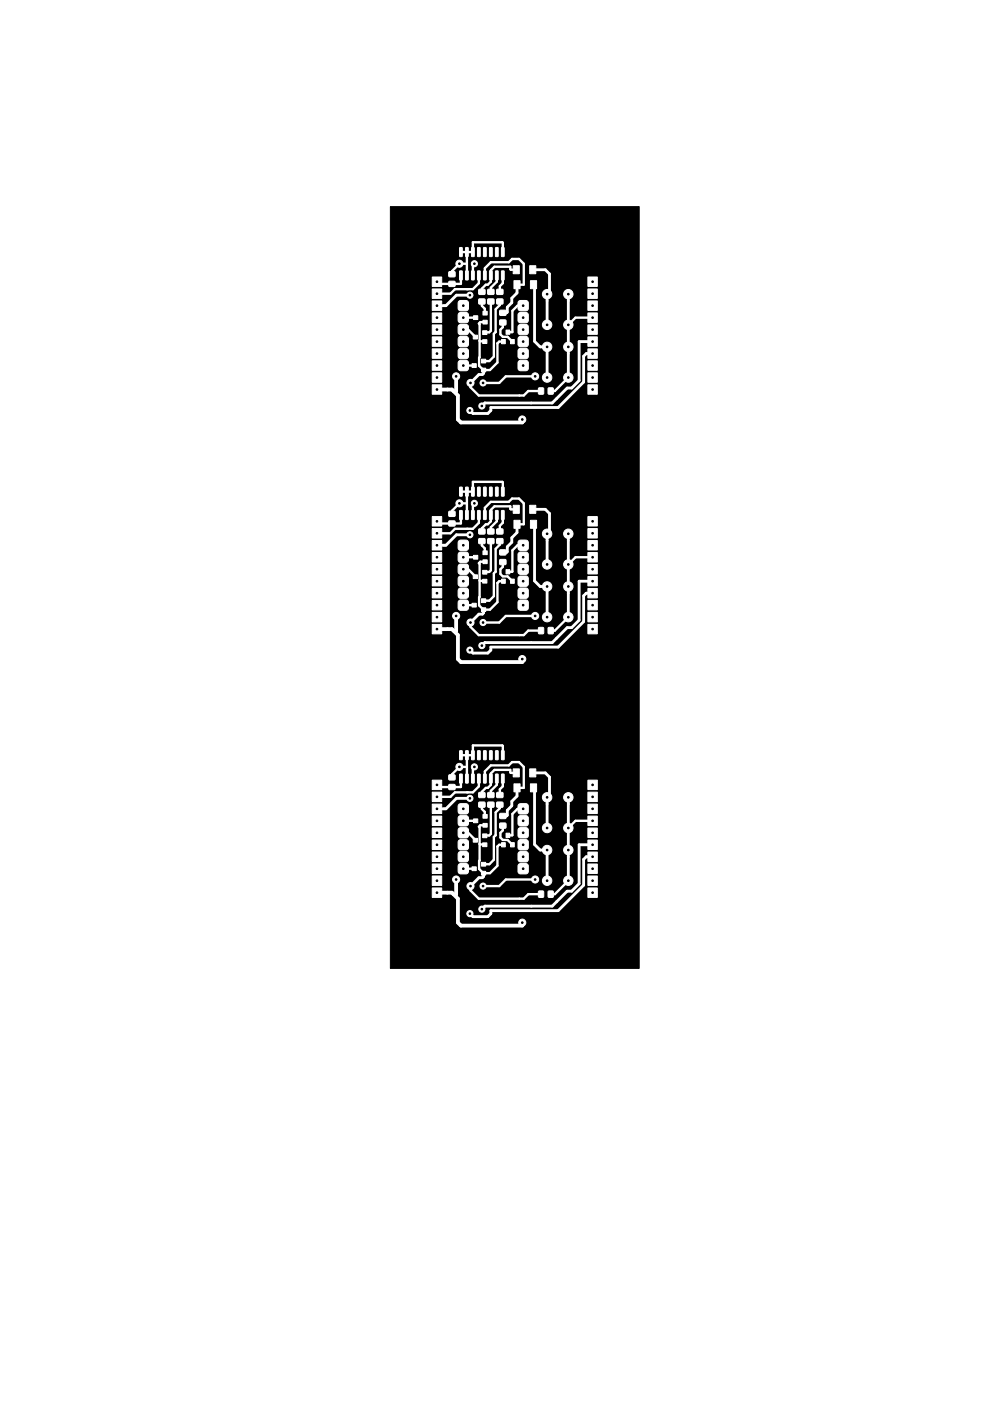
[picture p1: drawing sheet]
<svg xmlns="http://www.w3.org/2000/svg" width="210mm" height="297mm" viewBox="0 0 210 297" stroke-linecap="round" stroke-linejoin="round" font-family="sans-serif">
<path d="M82.8 43.8h52.8v161.5h-52.8z" fill="#000" stroke="#000" stroke-width=".21"/>
<g fill="#fff" stroke="#fff" stroke-width=".21">
<path d="M101.6 168.1l1.2-.1 .1 1-1.3 .1z"/>
<path d="M101.6 170.1h1.2l.1 1h-1.3z"/>
<path d="M106.1 174.5h1.2v1l-1.2 .1z"/>
<path d="M106.1 172.5h1.2v1h-1.2z"/>
<path d="M91.7 188.3h2v2h-2z"/>
<path d="M91.7 165.4h2v2h-2z"/>
<path d="M91.7 185.7h2v2h-2z"/>
<path d="M91.7 183.2h2v2h-2z"/>
<path d="M91.7 180.6h2v2h-2z"/>
<path d="M91.7 178.1h2v2h-2z"/>
<path d="M91.7 175.6h2v2h-2z"/>
<path d="M91.7 173h2v2h-2z"/>
<path d="M91.7 170.5h2v2h-2z"/>
<path d="M91.7 167.9h2v2h-2z"/>
<path d="M124.7 165.4h2v2h-2z"/>
<path d="M124.7 167.9h2v2h-2z"/>
<path d="M124.7 170.5h2v2h-2z"/>
<path d="M124.7 173h2v2h-2z"/>
<path d="M124.7 175.6h2v2h-2z"/>
<path d="M124.7 178.1h2v2h-2z"/>
<path d="M124.7 180.6h2v2h-2z"/>
<path d="M124.7 183.2h2v2h-2z"/>
<path d="M124.7 185.7h2v2h-2z"/>
<path d="M124.7 188.3h2v2h-2z"/>
<path d="M97.5 159.2l.6 .1v1.7l-.1 .1-.5-.1z"/>
<path d="M98.8 159.2l.6 .1v1.7l-.2 .1-.4-.1z"/>
<path d="M100.1 159.2l.5 .1v1.7l-.1 .1-.5-.1z"/>
<path d="M101.3 159.2l.6 .1v1.7l-.1 .1-.5-.1z"/>
<path d="M102.6 159.2l.6 .1v1.7l-.2 .1-.4-.1z"/>
<path d="M103.9 159.2l.5 .1v1.7l-.1 .1-.5-.1z"/>
<path d="M105.2 159.2l.5 .1v1.7l-.1 .1-.5-.1z"/>
<path d="M106.4 159.2l.6 .1v1.7l-.1 .1-.5-.1z"/>
<path d="M106.4 164.1l.6 .1v1.7l-.1 .1-.5-.1z"/>
<path d="M105.2 164.1l.5 .1v1.7l-.1 .1-.5-.1z"/>
<path d="M103.9 164.1l.5 .1v1.7l-.1 .1-.5-.1z"/>
<path d="M102.6 164.1l.6 .1v1.7l-.2 .1-.4-.1z"/>
<path d="M101.3 164.1l.6 .1v1.7l-.1 .1-.5-.1z"/>
<path d="M100.1 164.1l.5 .1v1.7l-.1 .1-.5-.1z"/>
<path d="M98.8 164.1l.6 .1v1.7l-.2 .1-.4-.1z"/>
<path d="M97.5 164.1l.6 .1v1.7l-.1 .1-.5-.1z"/>
<path d="M100.1 183.8h1v.8h-1z"/>
<path d="M102.1 184.7h1v.8h-1z"/>
<path d="M102.1 182.8h1v.8h-1z"/>
<path d="M102.4 176.8h.9v.8h-.9z"/>
<path d="M102.4 178.7h.9v.8h-.9z"/>
<path d="M100.4 177.8h.9v.8h-.9z"/>
<path d="M100.5 173.6h.9v.8h-.9z"/>
<path d="M102.5 174.6h.9v.8h-.9z"/>
<path d="M102.5 172.7h.9v.8h-.9z"/>
<path d="M108.3 178.7h.8v.9h-.8z"/>
<path d="M106.4 178.7h.8v.9h-.8z"/>
<path d="M107.4 176.7h.8v.9h-.8z"/>
<path d="M108.9 163h1.3v1.7h-1.3z"/>
<path d="M112.4 163h1.3v1.7h-1.3z"/>
<path d="M112.5 166.2h1.3v1.7h-1.3z"/>
<path d="M109 166.2h1.3v1.7h-1.3z"/>
<path d="M95.3 164.3h1.2v1h-1.2z"/>
<path d="M95.3 166.4h1.2v1h-1.2z"/>
<path d="M114.3 189h1v1.2h-1z"/>
<path d="M116.3 189h1.1l-.1 1.2h-1z"/>
<path d="M105.4 168.1l1.3-.1v1l-1.3 .1z"/>
<path d="M105.4 170.1h1.3v1h-1.3z"/>
<path d="M103.5 170.1h1.2l.1 1h-1.3z"/>
<path d="M103.5 168.1l1.2-.1 .1 1-1.3 .1z"/>
<path d="M110.1 183.2l.3-.1h1.1a.55 .55 0 0 1 .6 .5v1.1a.55 .55 0 0 1-.6 .6h-1.1a.55 .55 0 0 1-.5-.6v-1.1z"/>
<path d="M110.1 180.7l.3-.2h1.1a.55 .55 0 0 1 .6 .6v1.1a.55 .55 0 0 1-.6 .5h-1.1a.55 .55 0 0 1-.5-.5v-1.2z"/>
<path d="M110.1 178.2l.3-.2h1.1a.55 .55 0 0 1 .6 .6v1.1a.55 .55 0 0 1-.6 .5h-1.1a.55 .55 0 0 1-.5-.5v-1.2z"/>
<path d="M110.1 175.6l.3-.1h1.1a.55 .55 0 0 1 .6 .5v1.1a.55 .55 0 0 1-.6 .6h-1.1a.55 .55 0 0 1-.5-.6v-1.1z"/>
<path d="M110.1 173.1l.3-.2h1.1a.55 .55 0 0 1 .6 .6v1.1a.55 .55 0 0 1-.6 .5h-1.1a.55 .55 0 0 1-.5-.5v-1.2z"/>
<path d="M110.1 170.5l.3-.1h1.1a.55 .55 0 0 1 .6 .5v1.1a.55 .55 0 0 1-.6 .6h-1.1a.55 .55 0 0 1-.5-.6v-1.1z"/>
<path d="M97.4 170.5l.3-.1h1.1a.55 .55 0 0 1 .6 .5v1.1a.55 .55 0 0 1-.6 .6h-1.1a.55 .55 0 0 1-.5-.6v-1.1z"/>
<path d="M97.4 173.1l.3-.2h1.1a.55 .55 0 0 1 .6 .6v1.1a.55 .55 0 0 1-.6 .5h-1.1a.55 .55 0 0 1-.5-.5v-1.2z"/>
<path d="M97.4 175.6l.3-.1h1.1a.55 .55 0 0 1 .6 .5v1.1a.55 .55 0 0 1-.6 .6h-1.1a.55 .55 0 0 1-.5-.6v-1.1z"/>
<path d="M97.4 178.2l.3-.2h1.1a.55 .55 0 0 1 .6 .6v1.1a.55 .55 0 0 1-.6 .5h-1.1a.55 .55 0 0 1-.5-.5v-1.2z"/>
<path d="M97.4 180.7l.3-.2h1.1a.55 .55 0 0 1 .6 .6v1.1a.55 .55 0 0 1-.6 .5h-1.1a.55 .55 0 0 1-.5-.5v-1.2z"/>
<path d="M97.4 183.2l.3-.1h1.1a.55 .55 0 0 1 .6 .5v1.1a.55 .55 0 0 1-.6 .6h-1.1a.55 .55 0 0 1-.5-.6v-1.1z"/>
<path d="M101.6 112.2h1.2l.1 1h-1.3z"/>
<path d="M101.6 114.2h1.2l.1 1h-1.3z"/>
<path d="M106.1 118.7h1.2v1h-1.2z"/>
<path d="M106.1 116.6h1.2v1h-1.2z"/>
<path d="M91.7 132.4h2v2h-2z"/>
<path d="M91.7 109.5h2v2h-2z"/>
<path d="M91.7 129.8h2v2h-2z"/>
<path d="M91.7 127.3h2v2h-2z"/>
<path d="M91.7 124.8h2v2h-2z"/>
<path d="M91.7 122.2h2v2h-2z"/>
<path d="M91.7 119.7h2v2h-2z"/>
<path d="M91.7 117.1h2v2h-2z"/>
<path d="M91.7 114.6h2v2h-2z"/>
<path d="M91.7 112.1h2v2h-2z"/>
<path d="M124.7 109.5h2v2h-2z"/>
<path d="M124.7 112.1h2v2h-2z"/>
<path d="M124.7 114.6h2v2h-2z"/>
<path d="M124.7 117.1h2v2h-2z"/>
<path d="M124.7 119.7h2v2h-2z"/>
<path d="M124.7 122.2h2v2h-2z"/>
<path d="M124.7 124.8h2v2h-2z"/>
<path d="M124.7 127.3h2v2h-2z"/>
<path d="M124.7 129.8h2v2h-2z"/>
<path d="M124.7 132.4h2v2h-2z"/>
<path d="M97.5 103.3l.6 .1v1.7l-.1 .1-.5-.1z"/>
<path d="M98.8 103.3l.6 .1v1.7l-.2 .1-.4-.1z"/>
<path d="M100.1 103.3l.5 .1v1.7l-.1 .1-.5-.1z"/>
<path d="M101.3 103.3l.6 .1v1.7l-.1 .1-.5-.1z"/>
<path d="M102.6 103.3l.6 .1v1.7l-.2 .1-.4-.1z"/>
<path d="M103.9 103.3l.5 .1v1.7l-.1 .1-.5-.1z"/>
<path d="M105.2 103.3l.5 .1v1.7l-.1 .1-.5-.1z"/>
<path d="M106.4 103.3l.6 .1v1.7l-.1 .1-.5-.1z"/>
<path d="M106.4 108.3h.6v1.7l-.1 .2-.5-.2z"/>
<path d="M105.2 108.3h.5v1.7l-.1 .2-.5-.2z"/>
<path d="M103.9 108.3h.5v1.7l-.1 .2-.5-.2z"/>
<path d="M102.6 108.3h.6v1.7l-.2 .2-.4-.2z"/>
<path d="M101.3 108.3h.6v1.7l-.1 .2-.5-.2z"/>
<path d="M100.1 108.3h.5v1.7l-.1 .2-.5-.2z"/>
<path d="M98.8 108.3h.6v1.7l-.2 .2-.4-.2z"/>
<path d="M97.5 108.3h.6v1.7l-.1 .2-.5-.2z"/>
<path d="M100.1 127.9h1v.8h-1z"/>
<path d="M102.1 128.9h1v.8h-1z"/>
<path d="M102.1 127h1v.8h-1z"/>
<path d="M102.4 120.9h.9v.8h-.9z"/>
<path d="M102.4 122.8h.9v.8h-.9z"/>
<path d="M100.4 121.9h.9v.8h-.9z"/>
<path d="M100.5 117.7h.9v.8h-.9z"/>
<path d="M102.5 118.7h.9v.8h-.9z"/>
<path d="M102.5 116.8h.9v.8h-.9z"/>
<path d="M108.3 122.8h.8v.9h-.8z"/>
<path d="M106.4 122.8h.8v.9h-.8z"/>
<path d="M107.4 120.8h.8v.9h-.8z"/>
<path d="M108.9 107.1h1.3v1.7h-1.3z"/>
<path d="M112.4 107.1h1.3v1.7h-1.3z"/>
<path d="M112.5 110.3h1.3v1.7h-1.3z"/>
<path d="M109 110.3h1.3v1.7h-1.3z"/>
<path d="M95.3 108.4h1.2v1l-1.2 .1z"/>
<path d="M95.3 110.5h1.2v1h-1.2z"/>
<path d="M114.3 133.1h1v1.2h-1z"/>
<path d="M116.3 133.1h1.1l-.1 1.2h-1z"/>
<path d="M105.4 112.2h1.3v1h-1.3z"/>
<path d="M105.4 114.2h1.3v1h-1.3z"/>
<path d="M103.5 114.2h1.2l.1 1h-1.3z"/>
<path d="M103.5 112.2h1.2l.1 1h-1.3z"/>
<path d="M110.1 127.4l.3-.2h1.1a.55 .55 0 0 1 .6 .6v1.1a.55 .55 0 0 1-.6 .5h-1.1a.55 .55 0 0 1-.5-.5v-1.2z"/>
<path d="M110.1 124.8l.3-.1h1.1a.55 .55 0 0 1 .6 .5v1.1a.55 .55 0 0 1-.6 .6h-1.1a.55 .55 0 0 1-.5-.6v-1.1z"/>
<path d="M110.1 122.3l.3-.2h1.1a.55 .55 0 0 1 .6 .6v1.1a.55 .55 0 0 1-.6 .5h-1.1a.55 .55 0 0 1-.5-.5v-1.2z"/>
<path d="M110.1 119.7l.3-.1h1.1a.55 .55 0 0 1 .6 .5v1.1a.55 .55 0 0 1-.6 .6h-1.1a.55 .55 0 0 1-.5-.6v-1.1z"/>
<path d="M110.1 117.2l.3-.2h1.1a.55 .55 0 0 1 .6 .6v1.1a.55 .55 0 0 1-.6 .5h-1.1a.55 .55 0 0 1-.5-.5v-1.2z"/>
<path d="M110.1 114.7l.3-.2h1.1a.55 .55 0 0 1 .6 .6v1.1a.55 .55 0 0 1-.6 .5h-1.1a.55 .55 0 0 1-.5-.5v-1.2z"/>
<path d="M97.4 114.7l.3-.2h1.1a.55 .55 0 0 1 .6 .6v1.1a.55 .55 0 0 1-.6 .5h-1.1a.55 .55 0 0 1-.5-.5v-1.2z"/>
<path d="M97.4 117.2l.3-.2h1.1a.55 .55 0 0 1 .6 .6v1.1a.55 .55 0 0 1-.6 .5h-1.1a.55 .55 0 0 1-.5-.5v-1.2z"/>
<path d="M97.4 119.7l.3-.1h1.1a.55 .55 0 0 1 .6 .5v1.1a.55 .55 0 0 1-.6 .6h-1.1a.55 .55 0 0 1-.5-.6v-1.1z"/>
<path d="M97.4 122.3l.3-.2h1.1a.55 .55 0 0 1 .6 .6v1.1a.55 .55 0 0 1-.6 .5h-1.1a.55 .55 0 0 1-.5-.5v-1.2z"/>
<path d="M97.4 124.8l.3-.1h1.1a.55 .55 0 0 1 .6 .5v1.1a.55 .55 0 0 1-.6 .6h-1.1a.55 .55 0 0 1-.5-.6v-1.1z"/>
<path d="M97.4 127.4l.3-.2h1.1a.55 .55 0 0 1 .6 .6v1.1a.55 .55 0 0 1-.6 .5h-1.1a.55 .55 0 0 1-.5-.5v-1.2z"/>
<path d="M97.4 76.6l.3-.2h1.1a.55 .55 0 0 1 .6 .6v1.1a.55 .55 0 0 1-.6 .5h-1.1a.55 .55 0 0 1-.5-.5v-1.2z"/>
<path d="M97.4 74l.3-.1h1.1a.55 .55 0 0 1 .6 .5v1.1a.55 .55 0 0 1-.6 .6h-1.1a.55 .55 0 0 1-.5-.6v-1.1z"/>
<path d="M97.4 71.5l.3-.2h1.1a.55 .55 0 0 1 .6 .6v1.1a.55 .55 0 0 1-.6 .5h-1.1a.55 .55 0 0 1-.5-.5v-1.2z"/>
<path d="M97.4 68.9l.3-.1h1.1a.55 .55 0 0 1 .6 .5v1.1a.55 .55 0 0 1-.6 .6h-1.1a.55 .55 0 0 1-.5-.6v-1.1z"/>
<path d="M97.4 66.4l.3-.2h1.1a.55 .55 0 0 1 .6 .6v1.1a.55 .55 0 0 1-.6 .5h-1.1a.55 .55 0 0 1-.5-.5v-1.2z"/>
<path d="M97.4 63.9l.3-.2h1.1a.55 .55 0 0 1 .6 .6v1.1a.55 .55 0 0 1-.6 .5h-1.1a.55 .55 0 0 1-.5-.5v-1.2z"/>
<path d="M110.1 63.9l.3-.2h1.1a.55 .55 0 0 1 .6 .6v1.1a.55 .55 0 0 1-.6 .5h-1.1a.55 .55 0 0 1-.5-.5v-1.2z"/>
<path d="M110.1 66.4l.3-.2h1.1a.55 .55 0 0 1 .6 .6v1.1a.55 .55 0 0 1-.6 .5h-1.1a.55 .55 0 0 1-.5-.5v-1.2z"/>
<path d="M110.1 68.9l.3-.1h1.1a.55 .55 0 0 1 .6 .5v1.1a.55 .55 0 0 1-.6 .6h-1.1a.55 .55 0 0 1-.5-.6v-1.1z"/>
<path d="M110.1 71.5l.3-.2h1.1a.55 .55 0 0 1 .6 .6v1.1a.55 .55 0 0 1-.6 .5h-1.1a.55 .55 0 0 1-.5-.5v-1.2z"/>
<path d="M110.1 74l.3-.1h1.1a.55 .55 0 0 1 .6 .5v1.1a.55 .55 0 0 1-.6 .6h-1.1a.55 .55 0 0 1-.5-.6v-1.1z"/>
<path d="M110.1 76.6l.3-.2h1.1a.55 .55 0 0 1 .6 .6v1.1a.55 .55 0 0 1-.6 .5h-1.1a.55 .55 0 0 1-.5-.5v-1.2z"/>
<path d="M124.7 81.6h2v2h-2z"/>
<path d="M124.7 79h2v2h-2z"/>
<path d="M124.7 76.5h2v2h-2z"/>
<path d="M124.7 74h2v2h-2z"/>
<path d="M124.7 71.4h2v2h-2z"/>
<path d="M124.7 68.9h2v2h-2z"/>
<path d="M124.7 66.3h2v2h-2z"/>
<path d="M124.7 63.8h2v2h-2z"/>
<path d="M124.7 61.3h2v2h-2z"/>
<path d="M124.7 58.7h2v2h-2z"/>
<path d="M91.7 61.3h2v2h-2z"/>
<path d="M91.7 63.8h2v2h-2z"/>
<path d="M91.7 66.3h2v2h-2z"/>
<path d="M91.7 68.9h2v2h-2z"/>
<path d="M91.7 71.4h2v2h-2z"/>
<path d="M91.7 74h2v2h-2z"/>
<path d="M91.7 76.5h2v2h-2z"/>
<path d="M91.7 79h2v2h-2z"/>
<path d="M91.7 58.7h2v2h-2z"/>
<path d="M91.7 81.6h2v2h-2z"/>
<path d="M106.1 65.8h1.2v1h-1.2z"/>
<path d="M106.1 67.9h1.2v1h-1.2z"/>
<path d="M101.6 63.4h1.2l.1 1h-1.3z"/>
<path d="M101.6 61.4h1.2l.1 1h-1.3z"/>
<path d="M103.5 61.4h1.2l.1 1h-1.3z"/>
<path d="M103.5 63.4h1.2l.1 1h-1.3z"/>
<path d="M105.4 63.4h1.3v1h-1.3z"/>
<path d="M105.4 61.4h1.3v1h-1.3z"/>
<path d="M116.3 82.3h1.1l-.1 1.2h-1z"/>
<path d="M114.3 82.3h1v1.2h-1z"/>
<path d="M95.3 59.7h1.2v1h-1.2z"/>
<path d="M95.3 57.6h1.2v1l-1.2 .1z"/>
<path d="M109 59.5h1.3v1.7h-1.3z"/>
<path d="M112.5 59.5h1.3v1.7h-1.3z"/>
<path d="M112.4 56.3h1.3v1.7h-1.3z"/>
<path d="M108.9 56.3h1.3v1.7h-1.3z"/>
<path d="M107.4 70h.8v.9h-.8z"/>
<path d="M106.4 72h.8v.9h-.8z"/>
<path d="M108.3 72h.8v.9h-.8z"/>
<path d="M102.5 66h.9v.8h-.9z"/>
<path d="M102.5 67.9h.9v.8h-.9z"/>
<path d="M100.5 66.9h.9v.8h-.9z"/>
<path d="M100.4 71.1h.9v.8h-.9z"/>
<path d="M102.4 72h.9v.8h-.9z"/>
<path d="M102.4 70.1h.9v.8h-.9z"/>
<path d="M102.1 76.2h1v.8h-1z"/>
<path d="M102.1 78.1h1v.8h-1z"/>
<path d="M100.1 77.1h1v.8h-1z"/>
<path d="M97.5 57.5h.6v1.7l-.1 .2-.5-.2z"/>
<path d="M98.8 57.5h.6v1.7l-.2 .2-.4-.2z"/>
<path d="M100.1 57.5h.5v1.7l-.1 .2-.5-.2z"/>
<path d="M101.3 57.5h.6v1.7l-.1 .2-.5-.2z"/>
<path d="M102.6 57.5h.6v1.7l-.2 .2-.4-.2z"/>
<path d="M103.9 57.5h.5v1.7l-.1 .2-.5-.2z"/>
<path d="M105.2 57.5h.5v1.7l-.1 .2-.5-.2z"/>
<path d="M106.4 57.5h.6v1.7l-.1 .2-.5-.2z"/>
<path d="M106.4 52.5l.6 .1v1.7l-.1 .1-.5-.1z"/>
<path d="M105.2 52.5l.5 .1v1.7l-.1 .1-.5-.1z"/>
<path d="M103.9 52.5l.5 .1v1.7l-.1 .1-.5-.1z"/>
<path d="M102.6 52.5l.6 .1v1.7l-.2 .1-.4-.1z"/>
<path d="M101.3 52.5l.6 .1v1.7l-.1 .1-.5-.1z"/>
<path d="M100.1 52.5l.5 .1v1.7l-.1 .1-.5-.1z"/>
<path d="M98.8 52.5l.6 .1v1.7l-.2 .1-.4-.1z"/>
<path d="M97.5 52.5l.6 .1v1.7l-.1 .1-.5-.1z"/>
<circle cx="120.6" cy="175.6" r="1"/>
<circle cx="116.1" cy="175.6" r="1"/>
<circle cx="120.6" cy="169.1" r="1"/>
<circle cx="116.1" cy="169.1" r="1"/>
<circle cx="116.1" cy="180.2" r="1"/>
<circle cx="120.6" cy="180.2" r="1"/>
<circle cx="116.1" cy="186.7" r="1"/>
<circle cx="120.6" cy="186.7" r="1"/>
<circle cx="120.6" cy="119.7" r="1"/>
<circle cx="116.1" cy="119.7" r="1"/>
<circle cx="120.6" cy="113.2" r="1"/>
<circle cx="116.1" cy="113.2" r="1"/>
<circle cx="116.1" cy="124.3" r="1"/>
<circle cx="120.6" cy="124.3" r="1"/>
<circle cx="116.1" cy="130.8" r="1"/>
<circle cx="120.6" cy="130.8" r="1"/>
<circle cx="120.6" cy="80" r="1"/>
<circle cx="116.1" cy="80" r="1"/>
<circle cx="120.6" cy="73.5" r="1"/>
<circle cx="116.1" cy="73.5" r="1"/>
<circle cx="116.1" cy="62.4" r="1"/>
<circle cx="120.6" cy="62.4" r="1"/>
<circle cx="116.1" cy="68.9" r="1"/>
<circle cx="120.6" cy="68.9" r="1"/>
<circle cx="113.5" cy="130.6" r=".75"/>
<circle cx="102.5" cy="132" r=".65"/>
<circle cx="99.8" cy="132" r=".75"/>
<circle cx="110.8" cy="139.7" r=".75"/>
<circle cx="97.5" cy="106.7" r=".75"/>
<circle cx="96.8" cy="130.6" r=".75"/>
<circle cx="100.6" cy="106.7" r=".65"/>
<circle cx="99.7" cy="113.4" r=".65"/>
<circle cx="99.7" cy="137.8" r=".65"/>
<circle cx="102.2" cy="136.9" r=".65"/>
<circle cx="113.5" cy="186.5" r=".75"/>
<circle cx="102.5" cy="187.9" r=".65"/>
<circle cx="99.8" cy="187.9" r=".75"/>
<circle cx="110.8" cy="195.6" r=".75"/>
<circle cx="97.5" cy="162.6" r=".75"/>
<circle cx="96.8" cy="186.5" r=".75"/>
<circle cx="100.6" cy="162.6" r=".65"/>
<circle cx="99.7" cy="169.3" r=".65"/>
<circle cx="99.7" cy="193.7" r=".65"/>
<circle cx="102.2" cy="192.8" r=".65"/>
<circle cx="113.5" cy="79.8" r=".75"/>
<circle cx="102.5" cy="81.2" r=".65"/>
<circle cx="99.8" cy="81.2" r=".75"/>
<circle cx="110.8" cy="88.9" r=".75"/>
<circle cx="97.5" cy="55.9" r=".75"/>
<circle cx="96.8" cy="79.8" r=".75"/>
<circle cx="100.6" cy="55.9" r=".65"/>
<circle cx="99.7" cy="62.6" r=".65"/>
<circle cx="99.7" cy="87" r=".65"/>
<circle cx="102.2" cy="86.1" r=".65"/>
</g>
<g fill="none" stroke="#fff" stroke-width=".5">
<path d="M92.7 110.5l.5 .5h4.5M97.8 104.2h2.5v-2h6.3l.1 2M97.8 109.2v1.8M99.1 106.7h-1.6l-1.6 1.6v.6M99.1 104.2v5M102.2 114.7v.9l.7 .7v.9M102.9 119.1h-1l-.3 .3 .2 .2-.1 8.8 .8 .9h1.5l1.5-1.6v-4.1l.4-.4h.9M102.9 109.2v-1.5l1.2-1.3h3.8l.7-.7h1.5l1 1v4.5h-1.4M104.1 114.7v6.2l-.3 .4h-.9M105.4 109.2v1.3l-1.3 1.3v.9M106 114.7v.8l-.8 .9v4.8l-.4 .4v4.8l-1 1h-1.2M106.7 109.2v1.6l-.7 .7v1.2"/>
<path d="M106.7 119.2v1l-.5 .5v1l.5 .5h1l1 1M109.5 108h-1.1l-.1-.6h-3.4l-.8 .7v2.4l-.6 .7h-.4l-.9 .8v.7M113.3 111.7l.1 .1M116.5 108.9h.1M99.8 132v.9l1.8 1.8h9.5l1-1h2.7M101.8 123.1l1.1 .1M113.5 130.6h-6.2l-1.4 1.4h-3.4"/>
</g>
<path d="M109.7 111.2v1.7l-1.1 1.1v1l-1 .9v1.1l-.1 .1h-.8M113 108h2.7l.9 .9v3.8l-.5 .5v6.5M113.4 111.8v11.4l1.2 1.1h1.5v6.5M96.3 133.6l-.1 .1M102.6 129.3v.7l-.3 .2h-.7l-1.8 1.8M125.6 133.2l.1 .2" fill="none" stroke="#fff" stroke-width=".6"/>
<path d="M92.7 133.4h3.2l1.3 1.3v5l.6 .7h13v-.7M96.8 130.6v3.3" fill="none" stroke="#fff" stroke-width=".8"/>
<circle cx="99.1" cy="112.1" r=".25" fill="#fff"/>
<path d="M100.6 106.7l-.3 .3v2.2M101.6 109.2v1.6l-1.3 1.3h-3.8l-.9 1h-2.9" fill="none" stroke="#fff" stroke-width=".5"/>
<path d="M96.8 113.4h2.9" fill="none" stroke="#fff" stroke-width=".6"/>
<circle cx="99.7" cy="113.4" r=".25" fill="#fff"/>
<path d="M96.8 113.4l-2.2 2.2h-1.9M120.6 113.2v17.6M102.9 136.2l-.7 .7M125.7 125.8h-1.3l-.6 .5v5.5l-5.4 5.4h-14.3v.6l-.6 .7h-3.2l-.6-.7M125.7 123.2h-2.8v8.3l-1.6 1.6h-1l-3.1 3.1h-14.3M109.7 167v1.8l-1.1 1.1v1l-1 .9v1l-.1 .2h-.8M113 163.9h2.7l.9 .9v3.7l-.5 .6v6.5M113.4 167.7v11.3l1.2 1.2h1.5v6.5M96.3 189.5l-.1 .1M102.6 185.1v.7l-.3 .3h-.7l-1.8 1.8M125.6 189.1l.1 .2" fill="none" stroke="#fff" stroke-width=".6"/>
<g fill="none" stroke="#fff" stroke-width=".5">
<path d="M98.3 118.1h2.6M111 115.6h-1.2l-1.1 1.1v4.5h-.9M125.7 118.1h-3.6l-1.5 1.6M98.3 128.3h2.3M98.3 120.7h1l1.6 1.5M102.9 136.2h.1M120.6 130.8l-2.9 2.9h-.9M92.7 166.4l.5 .5h4.5M97.8 160.1h2.5v-2.1h6.3l.1 2.1M97.8 165.1v1.8M99.1 162.6h-1.6l-1.6 1.6v.6M99.1 160.1v5"/>
<path d="M101.8 178.9l1.1 .1M102.2 170.6v.9l.7 .6v1M102.9 175h-1l-.3 .3 .2 .1-.1 8.8 .8 .9h1.5l1.5-1.6v-4l.4-.4h.9M102.9 165.1v-1.6l1.2-1.2h3.8l.7-.7h1.5l1 1v4.4h-1.4M104.1 170.6v6.2l-.3 .3h-.9M105.4 165.1v1.3l-1.3 1.3v.9M106 170.6v.8l-.8 .8v4.9l-.4 .4v4.8l-1 .9h-1.2M106.7 165.1v1.6l-.7 .7v1.2M106.7 175.1v1l-.5 .5v1l.5 .5h1l1 1M109.5 163.9h-1.1l-.1-.7h-3.4l-.8 .8v2.4l-.6 .6h-.4l-.9 .9v.7M113.3 167.6l.1 .1M116.5 164.8h.1"/>
<path d="M99.8 187.9v.9l1.8 1.7h9.5l1-.9h2.7M113.5 186.5h-6.2l-1.4 1.4h-3.4"/>
</g>
<path d="M92.7 189.3h3.2l1.3 1.2v5.1l.6 .7h13v-.7M96.8 186.5v3.3" fill="none" stroke="#fff" stroke-width=".8"/>
<circle cx="99.1" cy="168" r=".25" fill="#fff"/>
<path d="M100.6 162.6l-.3 .3v2.2M101.6 165.1v1.6l-1.3 1.3h-3.8l-.9 .9h-2.9" fill="none" stroke="#fff" stroke-width=".5"/>
<path d="M96.8 169.3h2.9" fill="none" stroke="#fff" stroke-width=".6"/>
<circle cx="99.7" cy="169.3" r=".25" fill="#fff"/>
<path d="M113 57.2h2.7l.9 .9v3.8l-.5 .5v6.5M102.6 78.5v.7l-.3 .2h-.7l-1.8 1.8M109.7 60.4v1.7l-1.1 1.1v1l-1 .9v1.1l-.1 .1h-.8M113.4 61v11.4l1.2 1.1h1.5v6.5M96.3 82.8l-.1 .1M125.6 82.4l.1 .2M96.8 169.3l-2.2 2.2h-1.9M120.6 169.1v17.6M125.7 179.1h-2.8v8.3l-1.6 1.5h-1l-3.1 3.2h-14.3M102.9 192.1l-.7 .7M125.7 181.6h-1.3l-.6 .6v5.5l-5.4 5.4h-14.3v.6l-.6 .6-3.2 .1-.6-.7" fill="none" stroke="#fff" stroke-width=".6"/>
<g fill="none" stroke="#fff" stroke-width=".5">
<path d="M92.7 59.7l.5 .5h4.5M97.8 53.4h2.5v-2h6.3l.1 2M97.8 58.4v1.8M99.1 55.9h-1.6l-1.6 1.6v.6M99.1 53.4v5M102.9 58.4v-1.5l1.2-1.3h3.8l.7-.7h1.5l1 1v4.5h-1.4M105.4 58.4v1.3l-1.3 1.3v.9M106.7 58.4v1.6l-.7 .7v1.2M109.5 57.2h-1.1l-.1-.6h-3.4l-.8 .7v2.4l-.6 .7h-.4l-.9 .8v.7M116.5 58.1h.1M101.8 72.3l1.1 .1M102.2 63.9v.9l.7 .7v.9"/>
<path d="M102.9 68.3h-1l-.3 .3 .2 .2-.1 8.8 .8 .9h1.5l1.5-1.6v-4.1l.4-.4h.9M104.1 63.9v6.2l-.3 .4h-.9M106 63.9v.8l-.8 .9v4.8l-.4 .4v4.8l-1 1h-1.2M106.7 68.4v1l-.5 .5v1l.5 .5h1l1 1M113.3 60.9l.1 .1M113.5 79.8h-6.2l-1.4 1.4h-3.4M99.8 81.2v.9l1.8 1.8h9.5l1-1h2.7M98.3 174h2.6M98.3 176.6h1l1.6 1.5M111 171.5h-1.2l-1.1 1.1v4.5h-.9M125.7 174h-3.6l-1.5 1.6M98.3 184.2h2.3"/>
<path d="M102.9 192.1h.1M120.6 186.7l-2.9 2.9h-.9"/>
</g>
<path d="M96.8 79.8v3.3M92.7 82.6h3.2l1.3 1.3v5l.6 .7h13v-.7" fill="none" stroke="#fff" stroke-width=".8"/>
<circle cx="99.1" cy="61.3" r=".25" fill="#fff"/>
<path d="M100.6 55.9l-.3 .3v2.2M101.6 58.4v1.6l-1.3 1.3h-3.8l-.9 1h-2.9" fill="none" stroke="#fff" stroke-width=".5"/>
<path d="M96.8 62.6h2.9" fill="none" stroke="#fff" stroke-width=".6"/>
<circle cx="99.7" cy="62.6" r=".25" fill="#fff"/>
<path d="M96.8 62.6l-2.2 2.2h-1.9M120.6 62.4v17.6M125.7 75h-1.3l-.6 .5v5.5l-5.4 5.4h-14.3v.6l-.6 .7h-3.2l-.6-.7M125.7 72.4h-2.8v8.3l-1.6 1.6h-1l-3.1 3.1h-14.3M102.9 85.4l-.7 .7" fill="none" stroke="#fff" stroke-width=".6"/>
<path d="M98.3 67.3h2.6M98.3 77.5h2.3M98.3 69.9h1l1.6 1.5M111 64.8h-1.2l-1.1 1.1v4.5h-.9M125.7 67.3h-3.6l-1.5 1.6M102.9 85.4h.1M120.6 80l-2.9 2.9h-.9" fill="none" stroke="#fff" stroke-width=".5"/>
<g fill="#000" stroke="#000" stroke-width=".21">
<circle cx="92.7" cy="59.7" r=".17"/>
<circle cx="92.7" cy="54.6" r=".17"/>
<circle cx="97.5" cy="55.9" r=".17"/>
<circle cx="100.6" cy="55.9" r=".17"/>
<circle cx="125.7" cy="54.6" r=".17"/>
<circle cx="125.7" cy="59.7" r=".17"/>
<circle cx="92.7" cy="72.4" r=".17"/>
<circle cx="92.7" cy="62.3" r=".17"/>
<circle cx="92.7" cy="75" r=".17"/>
<circle cx="92.7" cy="64.8" r=".17"/>
<circle cx="92.7" cy="77.5" r=".17"/>
<circle cx="92.7" cy="67.3" r=".17"/>
<circle cx="92.7" cy="69.9" r=".17"/>
<circle cx="96.8" cy="79.8" r=".17"/>
<circle cx="98.3" cy="64.8" r=".17"/>
<circle cx="98.3" cy="72.4" r=".17"/>
<circle cx="98.3" cy="77.5" r=".17"/>
<circle cx="98.3" cy="75" r=".17"/>
<circle cx="98.3" cy="67.3" r=".17"/>
<circle cx="98.3" cy="69.9" r=".17"/>
<circle cx="99.7" cy="62.6" r=".17"/>
<circle cx="111" cy="64.8" r=".17"/>
<circle cx="111" cy="75" r=".17"/>
<circle cx="111" cy="69.9" r=".17"/>
<circle cx="111" cy="77.5" r=".17"/>
<circle cx="111" cy="72.4" r=".17"/>
<circle cx="111" cy="67.3" r=".17"/>
<circle cx="113.5" cy="79.8" r=".17"/>
<circle cx="116.1" cy="68.9" r=".17"/>
<circle cx="116.1" cy="73.5" r=".18"/>
<circle cx="116.1" cy="62.4" r=".18"/>
<circle cx="120.6" cy="68.9" r=".17"/>
<circle cx="120.6" cy="62.4" r=".18"/>
<circle cx="120.6" cy="73.5" r=".18"/>
<circle cx="125.7" cy="75" r=".17"/>
<circle cx="125.7" cy="72.4" r=".17"/>
<circle cx="125.7" cy="64.8" r=".17"/>
<circle cx="125.7" cy="62.3" r=".17"/>
<circle cx="125.7" cy="69.9" r=".17"/>
<circle cx="125.7" cy="77.5" r=".17"/>
<circle cx="125.7" cy="67.3" r=".17"/>
<circle cx="92.7" cy="87.7" r=".17"/>
<circle cx="92.7" cy="80" r=".17"/>
<circle cx="92.7" cy="82.6" r=".17"/>
<circle cx="99.7" cy="87" r=".17"/>
<circle cx="99.8" cy="81.2" r=".17"/>
<circle cx="102.2" cy="86.1" r=".17"/>
<circle cx="102.5" cy="81.2" r=".17"/>
<circle cx="110.8" cy="88.9" r=".17"/>
<circle cx="116.1" cy="80" r=".17"/>
<circle cx="120.6" cy="80" r=".17"/>
<circle cx="125.7" cy="87.7" r=".17"/>
<circle cx="125.7" cy="82.6" r=".17"/>
<circle cx="125.7" cy="80" r=".17"/>
<circle cx="92.7" cy="113.1" r=".17"/>
<circle cx="92.7" cy="110.5" r=".17"/>
<circle cx="92.7" cy="105.4" r=".17"/>
<circle cx="92.7" cy="115.6" r=".17"/>
<circle cx="92.7" cy="118.1" r=".17"/>
<circle cx="97.5" cy="106.7" r=".17"/>
<circle cx="98.3" cy="118.1" r=".17"/>
<circle cx="98.3" cy="115.6" r=".17"/>
<circle cx="99.7" cy="113.4" r=".17"/>
<circle cx="100.6" cy="106.7" r=".17"/>
<circle cx="111" cy="115.6" r=".17"/>
<circle cx="111" cy="118.1" r=".17"/>
<circle cx="116.1" cy="119.7" r=".17"/>
<circle cx="116.1" cy="113.2" r=".18"/>
<circle cx="120.6" cy="119.7" r=".17"/>
<circle cx="120.6" cy="113.2" r=".18"/>
<circle cx="125.7" cy="115.6" r=".17"/>
<circle cx="125.7" cy="110.5" r=".17"/>
<circle cx="125.7" cy="105.4" r=".17"/>
<circle cx="125.7" cy="113.1" r=".17"/>
<circle cx="125.7" cy="118.1" r=".17"/>
<circle cx="92.7" cy="128.3" r=".17"/>
<circle cx="92.7" cy="138.5" r=".17"/>
<circle cx="92.7" cy="125.8" r=".17"/>
<circle cx="92.7" cy="123.2" r=".17"/>
<circle cx="92.7" cy="130.8" r=".17"/>
<circle cx="92.7" cy="120.7" r=".17"/>
<circle cx="92.7" cy="133.4" r=".17"/>
<circle cx="96.8" cy="130.6" r=".17"/>
<circle cx="98.3" cy="120.7" r=".17"/>
<circle cx="98.3" cy="123.2" r=".17"/>
<circle cx="98.3" cy="125.8" r=".17"/>
<circle cx="98.3" cy="128.3" r=".17"/>
<circle cx="99.7" cy="137.8" r=".17"/>
<circle cx="99.8" cy="132" r=".17"/>
<circle cx="102.2" cy="136.9" r=".17"/>
<circle cx="102.5" cy="132" r=".17"/>
<circle cx="110.8" cy="139.7" r=".17"/>
<circle cx="111" cy="125.8" r=".17"/>
<circle cx="111" cy="123.2" r=".17"/>
<circle cx="111" cy="120.7" r=".17"/>
<circle cx="111" cy="128.3" r=".17"/>
<circle cx="113.5" cy="130.6" r=".17"/>
<circle cx="116.1" cy="130.8" r=".17"/>
<circle cx="116.1" cy="124.3" r=".18"/>
<circle cx="120.6" cy="130.8" r=".17"/>
<circle cx="120.6" cy="124.3" r=".18"/>
<circle cx="125.7" cy="120.7" r=".17"/>
<circle cx="125.7" cy="125.8" r=".17"/>
<circle cx="125.7" cy="130.8" r=".17"/>
<circle cx="125.7" cy="128.3" r=".17"/>
<circle cx="125.7" cy="133.4" r=".17"/>
<circle cx="125.7" cy="123.2" r=".17"/>
<circle cx="125.7" cy="138.5" r=".17"/>
<circle cx="92.7" cy="179.1" r=".17"/>
<circle cx="92.7" cy="166.4" r=".17"/>
<circle cx="92.7" cy="176.6" r=".17"/>
<circle cx="92.7" cy="161.3" r=".17"/>
<circle cx="92.7" cy="174" r=".17"/>
<circle cx="92.7" cy="171.5" r=".17"/>
<circle cx="92.7" cy="168.9" r=".17"/>
<circle cx="97.5" cy="162.6" r=".17"/>
<circle cx="98.3" cy="176.6" r=".17"/>
<circle cx="98.3" cy="174" r=".17"/>
<circle cx="98.3" cy="171.5" r=".17"/>
<circle cx="98.3" cy="179.1" r=".17"/>
<circle cx="99.7" cy="169.3" r=".17"/>
<circle cx="100.6" cy="162.6" r=".17"/>
<circle cx="111" cy="176.6" r=".17"/>
<circle cx="111" cy="171.5" r=".17"/>
<circle cx="111" cy="179.1" r=".17"/>
<circle cx="111" cy="174" r=".17"/>
<circle cx="116.1" cy="175.6" r=".17"/>
<circle cx="116.1" cy="169.1" r=".18"/>
<circle cx="120.6" cy="175.6" r=".17"/>
<circle cx="120.6" cy="169.1" r=".18"/>
<circle cx="125.7" cy="179.1" r=".17"/>
<circle cx="125.7" cy="176.6" r=".17"/>
<circle cx="125.7" cy="166.4" r=".17"/>
<circle cx="125.7" cy="171.5" r=".17"/>
<circle cx="125.7" cy="168.9" r=".17"/>
<circle cx="125.7" cy="174" r=".17"/>
<circle cx="125.7" cy="161.3" r=".17"/>
<circle cx="92.7" cy="181.6" r=".17"/>
<circle cx="92.7" cy="189.3" r=".17"/>
<circle cx="92.7" cy="184.2" r=".17"/>
<circle cx="92.7" cy="194.3" r=".17"/>
<circle cx="92.7" cy="186.7" r=".17"/>
<circle cx="96.8" cy="186.5" r=".17"/>
<circle cx="98.3" cy="181.6" r=".17"/>
<circle cx="98.3" cy="184.2" r=".17"/>
<circle cx="99.7" cy="193.7" r=".17"/>
<circle cx="99.8" cy="187.9" r=".17"/>
<circle cx="102.2" cy="192.8" r=".17"/>
<circle cx="102.5" cy="187.9" r=".17"/>
<circle cx="110.8" cy="195.6" r=".17"/>
<circle cx="111" cy="184.2" r=".17"/>
<circle cx="111" cy="181.6" r=".17"/>
<circle cx="113.5" cy="186.5" r=".17"/>
<circle cx="116.1" cy="186.7" r=".17"/>
<circle cx="116.1" cy="180.2" r=".18"/>
<circle cx="120.6" cy="186.7" r=".17"/>
<circle cx="120.6" cy="180.2" r=".18"/>
<circle cx="125.7" cy="189.3" r=".17"/>
<circle cx="125.7" cy="186.7" r=".17"/>
<circle cx="125.7" cy="181.6" r=".17"/>
<circle cx="125.7" cy="184.2" r=".17"/>
<circle cx="125.7" cy="194.3" r=".17"/>
</g>
</svg>
